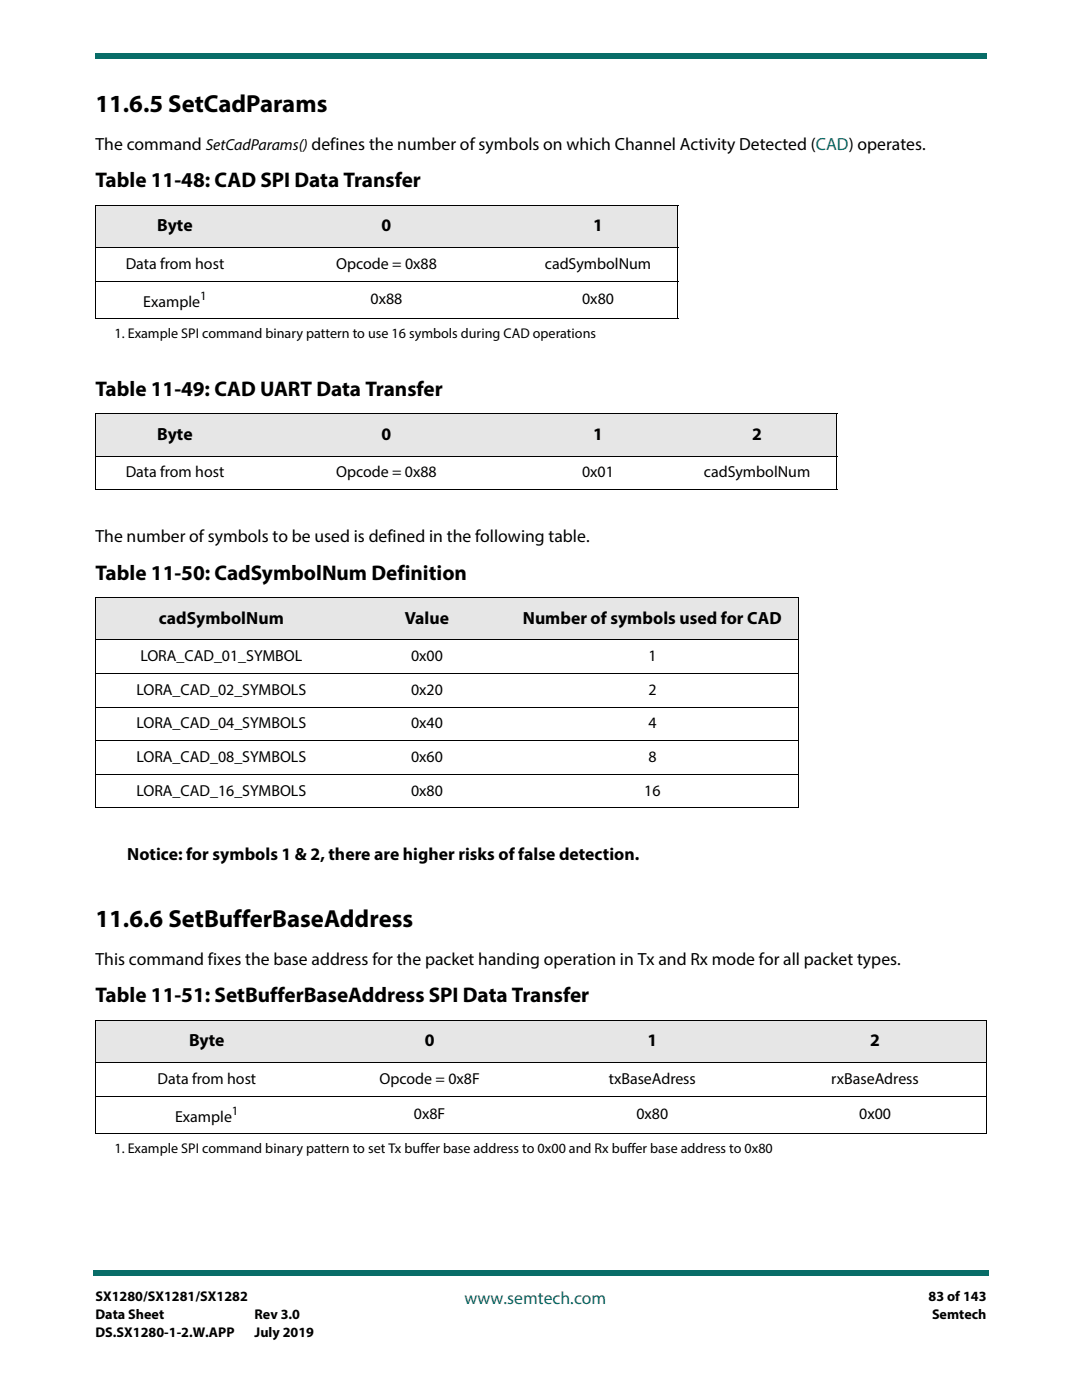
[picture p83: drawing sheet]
<svg xmlns="http://www.w3.org/2000/svg" width="216mm" height="279mm" viewBox="0 0 216 279" stroke-linecap="round" stroke-linejoin="round" font-family="sans-serif">
<defs><g id="words">
<g font-size="4.9">
<text x="19" y="22.3">11.6.5 SetCadParams</text>
<text x="19" y="185">11.6.6 SetBufferBaseAddress</text>
</g>
<g font-size="4.2">
<text x="19" y="37.4">Table 11-48: CAD SPI Data Transfer</text>
<text x="19" y="79">Table 11-49: CAD UART Data Transfer</text>
<text x="19" y="115.7">Table 11-50: CadSymbolNum Definition</text>
<text x="19" y="200">Table 11-51: SetBufferBaseAddress SPI Data Transfer</text>
</g>
<g font-size="3.5">
<text x="19" y="29.9">The command SetCadParams()defines the number of symbols on which Channel Activity Detected (CAD) operates.</text>
<text x="31.4" y="46.1">Byte</text>
<text x="76.1" y="46.1">0</text>
<text x="118.3" y="46.1">1</text>
<text x="31.4" y="87.7">Byte</text>
<text x="76.1" y="87.7">0</text>
<text x="118.3" y="87.7">1</text>
<text x="150.1" y="87.7">2</text>
<text x="19.1" y="108.2">The number of symbols to be used is defined in the following table.</text>
<text x="31.7" y="124.4">cadSymbolNum</text>
<text x="80.8" y="124.4">Value</text>
<text x="104.3" y="124.4">Number of symbols used for CAD</text>
<text x="25.4" y="171.7">Notice: for symbols 1 &amp; 2, there are higher risks of false detection.</text>
<text x="19" y="192.5">This command fixes the base address for the packet handing operation in Tx and Rx mode for all packet types.</text>
<text x="37.7" y="208.7">Byte</text>
<text x="84.8" y="208.7">0</text>
<text x="129.2" y="208.7">1</text>
<text x="173.7" y="208.7">2</text>
</g>
<text font-size="3.5" fill="#086d68" x="92.7" y="260.2">www.semtech.com</text>
<g font-size="3.2">
<text x="25.1" y="53.6">Data from host</text>
<text x="67.1" y="53.6">Opcode = 0x88</text>
<text x="108.7" y="53.6">cadSymbolNum</text>
<text x="28.6" y="61.2">Example</text>
<text x="74" y="60.7">0x88</text>
<text x="116.2" y="60.7">0x80</text>
<text x="25.1" y="95.3">Data from host</text>
<text x="67.1" y="95.3">Opcode = 0x88</text>
<text x="116.2" y="95.3">0x01</text>
<text x="140.5" y="95.3">cadSymbolNum</text>
<text x="28" y="132">LORA_CAD_01_SYMBOL</text>
<text x="82" y="132">0x00</text>
<text x="129.4" y="132">1</text>
<text x="27.2" y="138.7">LORA_CAD_02_SYMBOLS</text>
<text x="82" y="138.7">0x20</text>
<text x="129.4" y="138.7">2</text>
<text x="27.2" y="145.4">LORA_CAD_04_SYMBOLS</text>
<text x="82" y="145.4">0x40</text>
<text x="129.4" y="145.4">4</text>
<text x="27.2" y="152.1">LORA_CAD_08_SYMBOLS</text>
<text x="82" y="152.1">0x60</text>
<text x="129.4" y="152.1">8</text>
<text x="27.2" y="158.8">LORA_CAD_16_SYMBOLS</text>
<text x="82" y="158.8">0x80</text>
<text x="128.5" y="158.8">16</text>
<text x="31.4" y="216.3">Data from host</text>
<text x="75.7" y="216.3">Opcode = 0x8F</text>
<text x="121.5" y="216.3">txBaseAdress</text>
<text x="165.9" y="216.3">rxBaseAdress</text>
<text x="34.9" y="223.8">Example</text>
<text x="82.6" y="223.4">0x8F</text>
<text x="127" y="223.4">0x80</text>
<text x="171.5" y="223.4">0x00</text>
</g>
<g font-size="2.8">
<text x="22.9" y="67.5">1. Example SPI command binary pattern to use 16 symbols during CAD operations</text>
<text x="22.9" y="230.2">1. Example SPI command binary pattern to set Tx buffer base address to 0x00 and Rx buffer base address to 0x80</text>
<text x="19" y="259.7">SX1280/SX1281/SX1282</text>
<text x="19" y="263.2">Data Sheet</text>
<text x="50.8" y="263.2">Rev 3.0</text>
<text x="185.3" y="259.7">83 of 143</text>
<text x="186" y="263.2">Semtech</text>
<text x="19" y="266.7">DS.SX1280-1-2.W.APP</text>
<text x="50.8" y="266.7">July 2019</text>
</g>
<g font-size="2.5">
<text x="39.9" y="59.9">1</text>
<text x="46.3" y="222.6">1</text>
</g>
</g></defs>
<g fill="#086d68">
<path d="M18.5 253.5h.5v1h-.5z"/>
<path d="M19 253.5h178.4v1h-178.4z"/>
</g>
<path d="M19 6.4h177.8v9.5h-177.8z" fill="#fff"/>
<g fill="#086d68">
<path d="M19 10.6v1z"/>
<path d="M19 10.6h177.8v1h-177.8z"/>
</g>
<g fill="#e6e6e6">
<path d="M19 40.9h31.8v8.5h-31.8z"/>
<path d="M50.8 40.9h52.6v8.5h-52.6z"/>
<path d="M103.4 40.9h31.8v8.5h-31.8z"/>
<path d="M19 82.6h31.8v8.4h-31.8z"/>
<path d="M50.8 82.6h52.6v8.4h-52.6z"/>
<path d="M103.4 82.6h31.8v8.4h-31.8z"/>
<path d="M135.2 82.6h31.8v8.4h-31.8z"/>
<path d="M19 119.3h50.3v8.4h-50.3z"/>
<path d="M69.3 119.3h31.8v8.4h-31.8z"/>
<path d="M101.1 119.3h58.2v8.4h-58.2z"/>
<path d="M19 203.6h44.5v8.4h-44.5z"/>
<path d="M63.5 203.6h44.4v8.4h-44.4z"/>
<path d="M107.9 203.6h44.5v8.4h-44.5z"/>
<path d="M152.4 203.6h44.4v8.4h-44.4z"/>
</g>
<g fill="none" stroke="#000" stroke-width=".2">
<path d="M19 40.9h116.3M19 49.4h116.3M19 56.1h116.3M19 41v22.5M135.2 41v22.5M19 63.6h116.3M19 82.6h148M19 91h148M19 97.7h148M19 82.7v15M167 82.7v15M19 119.3h140.4"/>
<path d="M19 119.4v41.8M159.3 119.4v41.8M19 127.7h140.4M19 134.4h140.4M19 141.1h140.4M19 147.8h140.4M19 154.5h140.4M19 161.2h140.4M19 203.6h177.9M19 212h177.9M19 218.8h177.9M19 203.7v22.5"/>
<path d="M196.8 203.7v22.5M19 226.3h177.9"/>
</g>
<use href="#words"/>
</svg>
